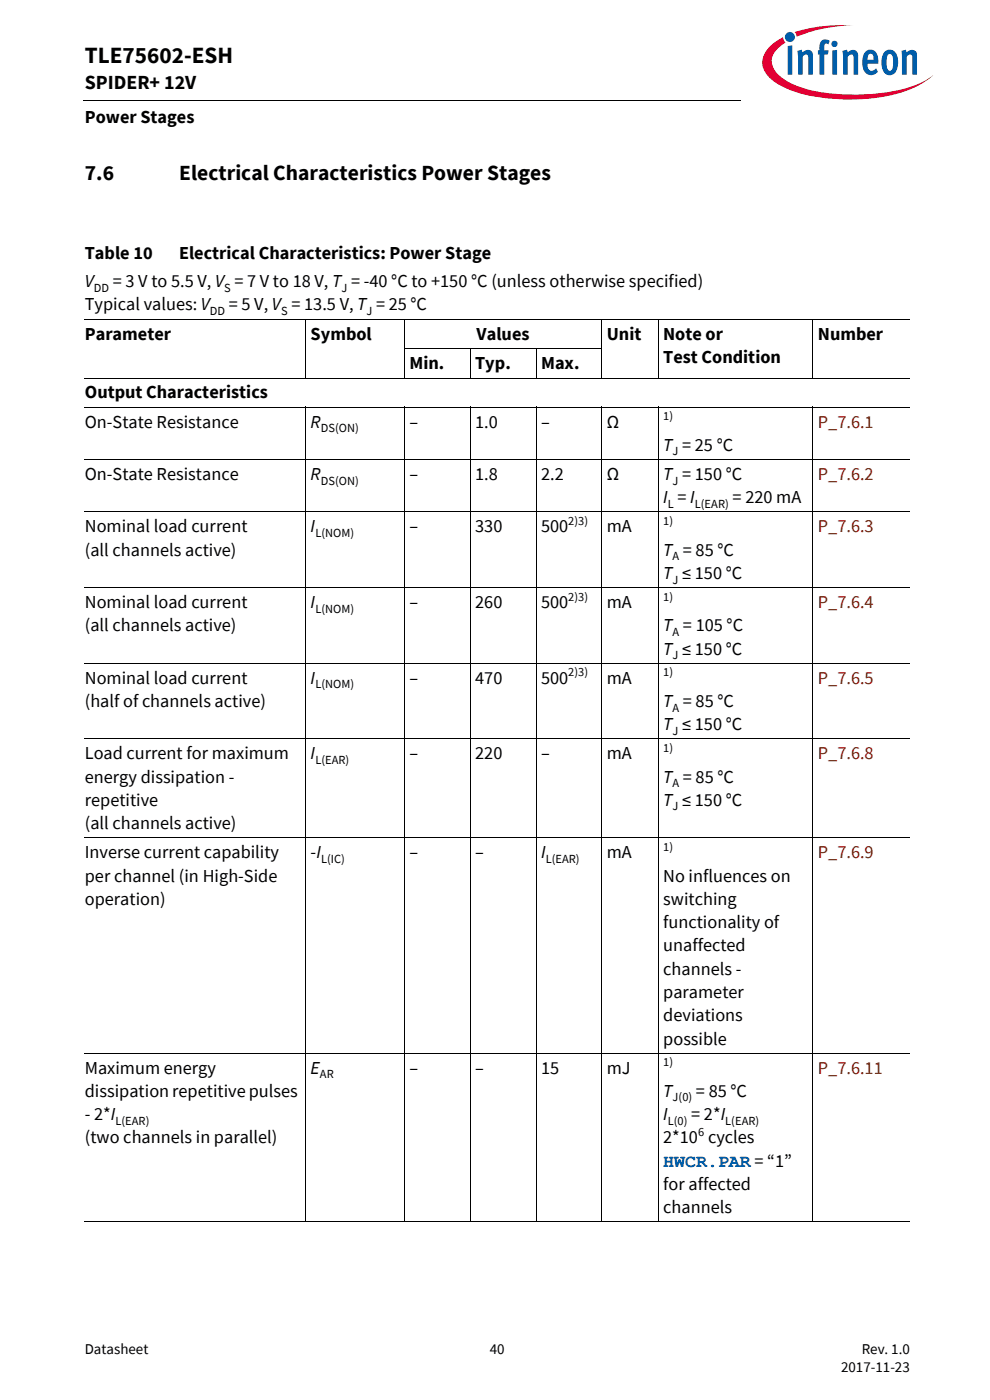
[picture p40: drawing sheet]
<svg xmlns="http://www.w3.org/2000/svg" width="210mm" height="297mm" viewBox="0 0 210 297" stroke-linecap="round" stroke-linejoin="round" font-family="sans-serif">
<defs><g id="words">
<text font-size="4.9" x="18" y="13.4">TLE75602-ESH</text>
<g font-size="4.6">
<text x="18" y="38.1">7.6</text>
<text x="38" y="38.1">Electrical Characteristics Power Stages</text>
</g>
<text font-size="4.2" x="18" y="19">SPIDER+ 12V</text>
<g font-size="3.9">
<text x="18" y="26.2">Power Stages</text>
<text x="18" y="54.9">Table 10</text>
<text x="38" y="54.9">Electrical Characteristics: Power Stage</text>
<text x="18" y="60.9">V</text>
<text x="18" y="65.8">Typical values: V</text>
<text x="23.9" y="60.9">= 3 V to 5.5 V, V = 7 V to 18 V, T = -40 °C to +150 °C (unless otherwise specified)</text>
<text x="48.5" y="65.8">= 5 V, V = 13.5 V, T = 25 °C</text>
<text x="18" y="72.2">Parameter</text>
<text x="65.9" y="72.2">Symbol</text>
<text x="101.1" y="72.2">Values</text>
<text x="128.7" y="72.2">Unit</text>
<text x="140.7" y="72.2">Note or</text>
<text x="140.7" y="77.1">Test Condition</text>
<text x="173.5" y="72.2">Number</text>
<text x="86.8" y="78.4">Min.</text>
<text x="100.8" y="78.4">Typ.</text>
<text x="114.8" y="78.4">Max.</text>
<text x="18" y="84.5">Output Characteristics</text>
<text x="18" y="90.7">On-State Resistance</text>
<text x="65.9" y="90.7">R</text>
<text x="86.8" y="90.7">–</text>
<text x="100.8" y="90.7">1.0</text>
<text x="114.8" y="90.7">–</text>
<text x="128.7" y="90.7">Ω</text>
<text x="140.7" y="95.6">T = 25 °C</text>
<text x="18" y="101.8">On-State Resistance</text>
<text x="65.9" y="101.8">R</text>
<text x="86.8" y="101.8">–</text>
<text x="100.8" y="101.8">1.8</text>
<text x="114.8" y="101.8">2.2</text>
<text x="128.7" y="101.8">Ω</text>
<text x="140.7" y="101.8">T = 150 °C</text>
<text x="140.7" y="106.7">I = I</text>
<text x="155.4" y="106.7">= 220 mA</text>
<text x="18" y="112.9">Nominal load current</text>
<text x="65.9" y="112.9">I</text>
<text x="86.8" y="112.9">–</text>
<text x="100.8" y="112.9">330</text>
<text x="114.8" y="112.9">500</text>
<text x="128.7" y="112.9">mA</text>
<text x="18" y="117.9">(all channels active)</text>
<text x="140.7" y="117.9">T = 85 °C</text>
<text x="140.7" y="122.8">T ≤ 150 °C</text>
<text x="18" y="129">Nominal load current</text>
<text x="65.9" y="129">I</text>
<text x="86.8" y="129">–</text>
<text x="100.8" y="129">260</text>
<text x="114.8" y="129">500</text>
<text x="128.7" y="129">mA</text>
<text x="18" y="133.9">(all channels active)</text>
<text x="140.7" y="133.9">T = 105 °C</text>
<text x="140.7" y="138.9">T ≤ 150 °C</text>
<text x="18" y="145">Nominal load current</text>
<text x="18" y="150">(half of channels active)</text>
<text x="65.9" y="145">I</text>
<text x="86.8" y="145">–</text>
<text x="100.8" y="145">470</text>
<text x="114.8" y="145">500</text>
<text x="128.7" y="145">mA</text>
<text x="140.7" y="150">T = 85 °C</text>
<text x="140.7" y="154.9">T ≤ 150 °C</text>
<text x="18" y="161.1">Load current for maximum</text>
<text x="65.9" y="161.1">I</text>
<text x="86.8" y="161.1">–</text>
<text x="100.8" y="161.1">220</text>
<text x="114.8" y="161.1">–</text>
<text x="128.7" y="161.1">mA</text>
<text x="18" y="166">energy dissipation -</text>
<text x="140.7" y="166">T = 85 °C</text>
<text x="18" y="171">repetitive</text>
<text x="140.7" y="171">T ≤ 150 °C</text>
<text x="18" y="175.9">(all channels active)</text>
<text x="18" y="182.1">Inverse current capability</text>
<text x="65.9" y="182.1">-I</text>
<text x="86.8" y="182.1">–</text>
<text x="100.8" y="182.1">–</text>
<text x="114.8" y="182.1">I</text>
<text x="128.7" y="182.1">mA</text>
<text x="18" y="187">per channel (in High-Side</text>
<text x="18" y="191.9">operation)</text>
<text x="140.7" y="187">No influences on</text>
<text x="140.7" y="191.9">switching</text>
<text x="140.7" y="196.9">functionality of</text>
<text x="140.7" y="201.8">unaffected</text>
<text x="140.7" y="206.8">channels -</text>
<text x="140.7" y="211.7">parameter</text>
<text x="140.7" y="216.6">deviations</text>
<text x="140.7" y="221.6">possible</text>
<text x="18" y="227.8">Maximum energy</text>
<text x="65.9" y="227.8">E</text>
<text x="86.8" y="227.8">–</text>
<text x="100.8" y="227.8">–</text>
<text x="114.8" y="227.8">15</text>
<text x="128.7" y="227.8">mJ</text>
<text x="18" y="232.7">dissipation repetitive pulses</text>
<text x="140.7" y="232.7">T</text>
<text x="147.6" y="232.7">= 85 °C</text>
<text x="18" y="237.6">- 2*I</text>
<text x="140.7" y="237.6">I</text>
<text x="146.6" y="237.6">= 2*I</text>
<text x="18" y="242.6">(two channels in parallel)</text>
<text x="140.7" y="242.6">2*10 cycles</text>
<text x="140.7" y="252.5">for affected</text>
<text x="140.7" y="257.4">channels</text>
</g>
<g font-size="3.9" fill="#802600">
<text x="173.5" y="90.7">P_7.6.1</text>
<text x="173.5" y="101.8">P_7.6.2</text>
<text x="173.5" y="112.9">P_7.6.3</text>
<text x="173.5" y="129">P_7.6.4</text>
<text x="173.5" y="145">P_7.6.5</text>
<text x="173.5" y="161.1">P_7.6.8</text>
<text x="173.5" y="182.1">P_7.6.9</text>
<text x="173.5" y="227.8">P_7.6.11</text>
</g>
<text font-size="3.9" fill="#00f" x="140.7" y="247.5">HWCR.PAR = “1”</text>
<g font-size="3.2">
<text x="18" y="287.3">Datasheet</text>
<text x="103.9" y="287.3">40</text>
<text x="182.8" y="287.3">Rev. 1.0</text>
<text x="178.4" y="291.2">2017-11-23</text>
</g>
<g font-size="2.6">
<text x="19.9" y="61.9">DD</text>
<text x="47.5" y="61.9">S</text>
<text x="72.4" y="61.9">J</text>
<text x="44.5" y="66.8">DD</text>
<text x="59.6" y="66.8">S</text>
<text x="77.7" y="66.8">J</text>
<text x="140.7" y="89.2">1)</text>
<text x="68.1" y="91.7">DS(ON)</text>
<text x="142.7" y="96.6">J</text>
<text x="68.1" y="102.8">DS(ON)</text>
<text x="141.6" y="107.7">L</text>
<text x="142.7" y="102.8">J</text>
<text x="147.4" y="107.7">L(EAR)</text>
<text x="66.9" y="113.9">L(NOM)</text>
<text x="120.5" y="111.4">2)3)</text>
<text x="140.7" y="111.4">1)</text>
<text x="142.7" y="118.8">A</text>
<text x="142.7" y="123.8">J</text>
<text x="66.9" y="129.9">L(NOM)</text>
<text x="120.5" y="127.4">2)3)</text>
<text x="140.7" y="127.4">1)</text>
<text x="142.7" y="134.9">A</text>
<text x="120.5" y="143.5">2)3)</text>
<text x="140.7" y="143.5">1)</text>
<text x="142.7" y="139.8">J</text>
<text x="66.9" y="146">L(NOM)</text>
<text x="142.7" y="150.9">A</text>
<text x="142.7" y="155.9">J</text>
<text x="140.7" y="159.5">1)</text>
<text x="66.9" y="162.1">L(EAR)</text>
<text x="142.7" y="167">A</text>
<text x="142.7" y="171.9">J</text>
<text x="68.1" y="183.1">L(IC)</text>
<text x="115.7" y="183.1">L(EAR)</text>
<text x="140.7" y="180.5">1)</text>
<text x="140.7" y="226.2">1)</text>
<text x="67.9" y="228.7">AR</text>
<text x="142.7" y="233.7">J(0)</text>
<text x="24.5" y="238.6">L(EAR)</text>
<text x="141.6" y="238.6">L(0)</text>
<text x="153.8" y="238.6">L(EAR)</text>
<text x="148.1" y="241">6</text>
</g>
</g></defs>
<path d="M17.7 21.3l.1 .1z" fill="#000"/>
<path d="M17.8 21.4h140.5" fill="none" stroke="#000" stroke-width=".21"/>
<path d="M157.3 5.1h42.7v21.5h-42.7z" fill="#fff"/>
<path d="M168.6 6.8l.4 1 1.4-.5a31.9 31.9 0 0 1 10.7-1.9 32.2 32.2 0 0 0-12.5 1.4zM163.4 9.8a4.3 4.3 0 0 0 0 6.9 21.8 21.8 0 0 0 11.7 4.1 38.5 38.5 0 0 0 18.7-2.1 14.3 14.3 0 0 0 4.2-2.8 18.4 18.4 0 0 1-8.8 3.5 40.4 40.4 0 0 1-20.2-1.2l-1.6-.7a6.4 6.4 0 0 1-3.7-4.4 5.1 5.1 0 0 1 2.9-4.1l-.3-.3-.2-.8-1 .5z" fill-rule="evenodd" fill="#e30034"/>
<path d="M166.5 7.8a1.06 1.06 0 0 0 2.1 0 1.06 1.06 0 0 0-2.1 0zM167.1 9.8v6h.9v-6.2zM169.1 10.8l.2 1.3v3.7h.9v-3.8l.7-.4h.3l.2 .3v3.9h1v-3.9a1.21 1.21 0 0 0-.8-1.3 1.21 1.21 0 0 0-1.4 .5l-.1-.6zM174.3 8.6a2.41 2.41 0 0 0-.5 2.1h-.3v.9h.3v4.2h1v-4.2h.8l.2-.9h-1v-.9a.49 .49 0 0 1 .3-.6 .49 .49 0 0 1 .6 .2l.3-.7a1.45 1.45 0 0 0-1.7-.1zM176.5 10.7v5.1h1v-5.2zM176.3 9.3a.7 .7 0 0 0 1.4 0 .7 .7 0 0 0-1.4 0zM178.7 10.8l.1 5h1v-3.8a.64 .64 0 0 1 .5-.5 .64 .64 0 0 1 .7 .4v3.9h1v-3.9a1.22 1.22 0 0 0-.8-1.3 1.22 1.22 0 0 0-1.4 .5l-.2-.6zM183.7 10.8a3.9 3.9 0 0 0-.1 4.7 1.76 1.76 0 0 0 2.6-.3l-.4-.7a.99 .99 0 0 1-1.6 .1l-.2-1.1h2.3v-.2a2.3 2.3 0 0 0-1.5-2.8h-.5zM184.2 11.7a.65 .65 0 0 1 .9-.2 .65 .65 0 0 1 .2 .9v.3h-1.3zM187.7 10.9a3.9 3.9 0 0 0 .1 4.8 1.68 1.68 0 0 0 2.6-1.5 3.8 3.8 0 0 0-.7-3.3 1.59 1.59 0 0 0-2 0zM188.4 11.6l.2-.1a.86 .86 0 0 1 .8 1.2v.7a1.26 1.26 0 0 1-.6 1.6 2.12 2.12 0 0 1-.7-2.3l.1-.9zM191.2 10.8l.1 5h1v-3.8l.7-.4h.3l.2 .3v3.9h1v-4.2a1.08 1.08 0 0 0-.6-1 1.08 1.08 0 0 0-1.3 .2l-.4 .3v-.6z" fill-rule="evenodd" fill="#005da9"/>
<g fill="none" stroke="#000" stroke-width=".21">
<path d="M18 67.8h175M64.8 67.8v12.4M85.7 74h42M85.8 67.8v12.4M99.7 74v6.2M113.7 74v6.2M127.7 67.8v12.4M139.6 67.8v12.4M172.4 67.8v12.4M18 80.2h175M18 86.4h175M18 97.5h175"/>
<path d="M64.8 86.3v173M85.8 86.3v173M99.7 86.3v173M113.7 86.3v173M127.7 86.3v173M139.6 86.3v173M172.4 86.3v173M18 108.6h175M18 124.6h175M18 140.7h175M18 156.8h175M18 177.7h175"/>
<path d="M18 223.4h175M18 259.2h175"/>
</g>
<use href="#words"/>
</svg>
